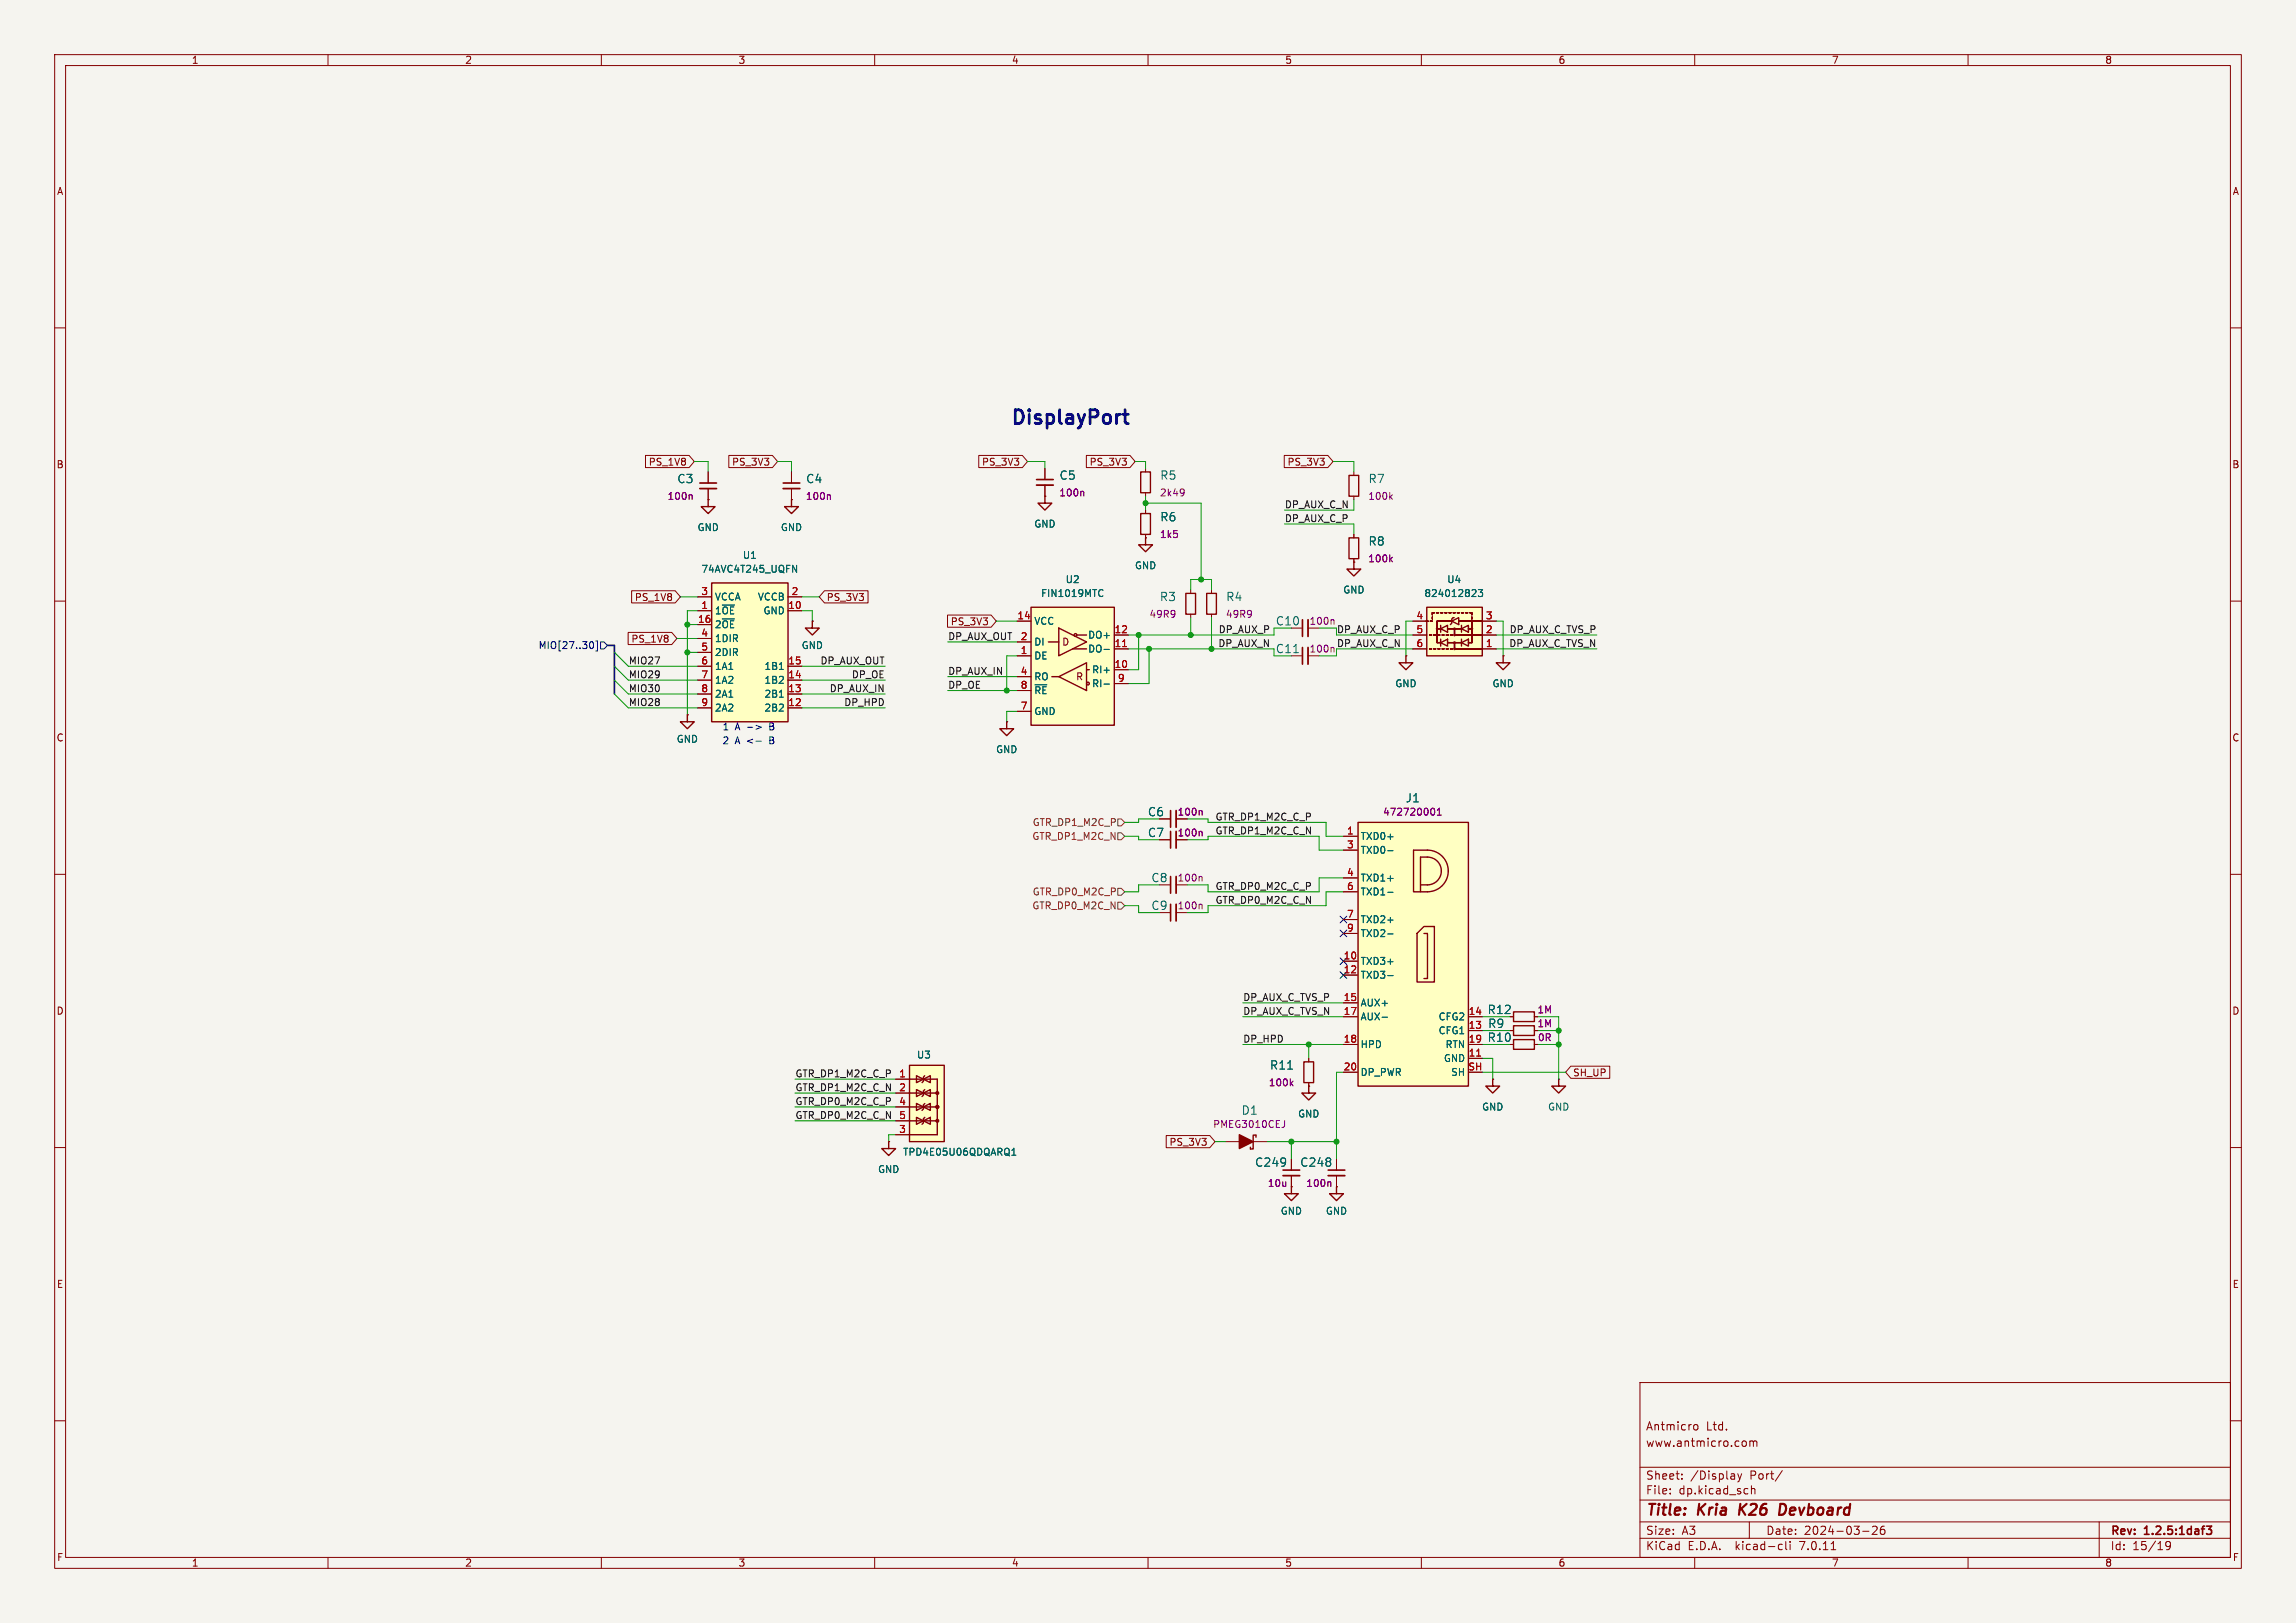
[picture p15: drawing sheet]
<svg xmlns="http://www.w3.org/2000/svg" width="420mm" height="297mm" viewBox="0 0 420 297" stroke-linecap="round" stroke-linejoin="round" font-family="sans-serif">
<defs><g id="words">
<text font-size="3.5" fill="#0000c2" x="184.8" y="77.9">DisplayPort</text>
<g font-size="2.8" fill="#840000">
<text x="301" y="277.9">Title:</text>
<text x="310.6" y="277.9">Kria</text>
<text x="319" y="277.9">K26</text>
<text x="327.1" y="277.9">Devboard</text>
</g>
<g font-size="2.1" fill="#006464">
<text x="123.8" y="88.6">C3</text>
<text x="147.4" y="88.6">C4</text>
<text x="193.7" y="88">C5</text>
<text x="212.1" y="88">R5</text>
<text x="250.2" y="88.6">R7</text>
<text x="212.1" y="95.6">R6</text>
<text x="250.2" y="100.1">R8</text>
<text x="212.1" y="110.2">R3</text>
<text x="224.2" y="110.2">R4</text>
<text x="209.9" y="149.6">C6</text>
<text x="257.1" y="147">J1</text>
<text x="209.9" y="153.4">C7</text>
<text x="210.5" y="161.6">C8</text>
<text x="210.5" y="166.7">C9</text>
<text x="272" y="185.8">R12</text>
<text x="272" y="190.9">R10</text>
<text x="272.1" y="188.3">R9</text>
<text x="232.2" y="195.9">R11</text>
<text x="227" y="204.2">D1</text>
<text x="229.5" y="213.7">C249</text>
<text x="237.8" y="213.7">C248</text>
</g>
<g font-size="2.1" fill="#009600">
<text x="233.3" y="119.7">C11</text>
<text x="233.3" y="114.7">C10</text>
</g>
<g font-size="2.1" fill="#840000">
<text x="301" y="262">Antmicro</text>
<text x="312.1" y="262">Ltd.</text>
<text x="301" y="265">www.antmicro.com</text>
<text x="301" y="273.7">File:</text>
<text x="301" y="271">Sheet:</text>
<text x="307.1" y="273.7">dp.kicad_sch</text>
<text x="309.2" y="271">/Display</text>
<text x="320.2" y="271">Port/</text>
<text x="301" y="281.1">Size:</text>
<text x="307.6" y="281.1">A3</text>
<text x="323" y="281.1">Date:</text>
<text x="330" y="281.1">2024-03-26</text>
<text x="386" y="281.3">Rev:</text>
<text x="392.4" y="281.3">1.2.5:1daf3</text>
<text x="301" y="283.9">KiCad</text>
<text x="308.7" y="283.9">E.D.A.</text>
<text x="317.6" y="283.9">kicad-cli</text>
<text x="329.5" y="283.9">7.0.11</text>
<text x="386" y="283.9">Id:</text>
<text x="390.1" y="283.9">15/19</text>
</g>
<g font-size="1.8" fill="#840000">
<text x="35" y="11.9">1</text>
<text x="85" y="11.9">2</text>
<text x="135" y="11.9">3</text>
<text x="185" y="11.9">4</text>
<text x="235" y="11.9">5</text>
<text x="285" y="11.9">6</text>
<text x="335" y="11.9">7</text>
<text x="385" y="11.9">8</text>
<text x="10.3" y="35.9">A</text>
<text x="408.3" y="35.9">A</text>
<text x="10.3" y="85.9">B</text>
<text x="118.6" y="85.4">PS_1V8</text>
<text x="133.8" y="85.4">PS_3V3</text>
<text x="179.5" y="85.4">PS_3V3</text>
<text x="199.2" y="85.4">PS_3V3</text>
<text x="235.4" y="85.4">PS_3V3</text>
<text x="408.2" y="85.9">B</text>
<text x="116" y="110.2">PS_1V8</text>
<text x="151.1" y="110.2">PS_3V3</text>
<text x="115.4" y="117.8">PS_1V8</text>
<text x="173.8" y="114.6">PS_3V3</text>
<text x="194.2" y="118.3">D</text>
<text x="196.8" y="124.7">R</text>
<text x="10.3" y="135.9">C</text>
<text x="408.2" y="135.9">C</text>
<text x="215.3" y="149.5">100n</text>
<text x="215.3" y="153.3">100n</text>
<text x="10.3" y="185.9">D</text>
<text x="408.2" y="185.9">D</text>
<text x="287.7" y="197.2">SH_UP</text>
<text x="213.8" y="209.9">PS_3V3</text>
<text x="10.3" y="235.9">E</text>
<text x="408.3" y="235.9">E</text>
<text x="10.3" y="285.9">F</text>
<text x="35" y="286.9">1</text>
<text x="85" y="286.9">2</text>
<text x="135" y="286.9">3</text>
<text x="185" y="286.9">4</text>
<text x="235" y="286.9">5</text>
<text x="285" y="286.9">6</text>
<text x="335" y="286.9">7</text>
<text x="385" y="286.9">8</text>
<text x="408.3" y="285.9">F</text>
</g>
<g font-size="1.8" fill="#840084">
<text x="122" y="91.7">100n</text>
<text x="147.3" y="91.7">100n</text>
<text x="193.7" y="91">100n</text>
<text x="212.1" y="91">2k49</text>
<text x="250.2" y="91.7">100k</text>
<text x="212.1" y="98.6">1k5</text>
<text x="250.2" y="103.1">100k</text>
<text x="210.2" y="113.3">49R9</text>
<text x="224.2" y="113.3">49R9</text>
<text x="239.4" y="119.6">100n</text>
<text x="239.4" y="114.5">100n</text>
<text x="252.9" y="149.5">472720001</text>
<text x="215.3" y="161.5">100n</text>
<text x="215.3" y="166.6">100n</text>
<text x="281.1" y="185.6">1M</text>
<text x="281.1" y="188.2">1M</text>
<text x="281.2" y="190.7">0R</text>
<text x="232" y="199">100k</text>
<text x="221.8" y="206.6">PMEG3010CEJ</text>
<text x="231.8" y="217.4">10u</text>
<text x="238.9" y="217.4">100n</text>
</g>
<g font-size="1.8" fill="#0f0f0f">
<text x="234.9" y="93.1">DP_AUX_C_N</text>
<text x="234.9" y="95.6">DP_AUX_C_P</text>
<text x="173.4" y="117.2">DP_AUX_OUT</text>
<text x="222.8" y="118.5">DP_AUX_N</text>
<text x="222.8" y="115.9">DP_AUX_P</text>
<text x="244.5" y="118.5">DP_AUX_C_N</text>
<text x="276" y="118.5">DP_AUX_C_TVS_N</text>
<text x="276.1" y="115.9">DP_AUX_C_TVS_P</text>
<text x="114.9" y="124.2">MIO29</text>
<text x="114.9" y="121.7">MIO27</text>
<text x="150" y="121.7">DP_AUX_OUT</text>
<text x="155.7" y="124.2">DP_OE</text>
<text x="173.4" y="123.6">DP_AUX_IN</text>
<text x="114.9" y="126.7">MIO30</text>
<text x="114.9" y="129.3">MIO28</text>
<text x="151.7" y="126.7">DP_AUX_IN</text>
<text x="154.3" y="129.3">DP_HPD</text>
<text x="173.4" y="126.1">DP_OE</text>
<text x="222.2" y="150.2">GTR_DP1_M2C_C_P</text>
<text x="222.2" y="152.8">GTR_DP1_M2C_C_N</text>
<text x="222.2" y="162.9">GTR_DP0_M2C_C_P</text>
<text x="222.2" y="165.5">GTR_DP0_M2C_C_N</text>
<text x="227.3" y="185.8">DP_AUX_C_TVS_N</text>
<text x="227.3" y="183.3">DP_AUX_C_TVS_P</text>
<text x="227.3" y="190.9">DP_HPD</text>
<text x="145.4" y="197.2">GTR_DP1_M2C_C_P</text>
<text x="145.4" y="202.3">GTR_DP0_M2C_C_P</text>
<text x="145.4" y="199.8">GTR_DP1_M2C_C_N</text>
<text x="145.4" y="204.8">GTR_DP0_M2C_C_N</text>
</g>
<g font-size="1.8" fill="#006464">
<text x="127.5" y="97.4">GND</text>
<text x="142.7" y="97.4">GND</text>
<text x="189.1" y="96.7">GND</text>
<text x="128.2" y="105">74AVC4T245_UQFN</text>
<text x="135.8" y="102.5">U1</text>
<text x="194.8" y="106.9">U2</text>
<text x="207.5" y="104.4">GND</text>
<text x="264.6" y="106.9">U4</text>
<text x="130.7" y="112.6">1~{OE}</text>
<text x="130.7" y="110.1">VCCA</text>
<text x="138.5" y="110.1">VCCB</text>
<text x="139.6" y="112.6">GND</text>
<text x="190.3" y="109.4">FIN1019MTC</text>
<text x="245.6" y="108.8">GND</text>
<text x="260.5" y="109.4">824012823</text>
<text x="130.7" y="115.2">2~{OE}</text>
<text x="130.7" y="117.7">1DIR</text>
<text x="146.6" y="119">GND</text>
<text x="189.1" y="114.5">VCC</text>
<text x="189.1" y="118.3">DI</text>
<text x="199" y="119.6">DO-</text>
<text x="199" y="117.1">DO+</text>
<text x="130.7" y="120.2">2DIR</text>
<text x="130.7" y="122.8">1A1</text>
<text x="130.7" y="125.3">1A2</text>
<text x="139.7" y="125.3">1B2</text>
<text x="139.7" y="122.8">1B1</text>
<text x="189.1" y="120.9">DE</text>
<text x="189.1" y="124.7">RO</text>
<text x="199.7" y="123.4">RI+</text>
<text x="199.7" y="126">RI-</text>
<text x="255.1" y="126">GND</text>
<text x="272.9" y="126">GND</text>
<text x="130.7" y="127.9">2A1</text>
<text x="130.7" y="130.4">2A2</text>
<text x="139.7" y="130.4">2B2</text>
<text x="139.7" y="127.9">2B1</text>
<text x="189.1" y="131">GND</text>
<text x="189.1" y="127.2">~{RE}</text>
<text x="123.7" y="136.1">GND</text>
<text x="182.1" y="138">GND</text>
<text x="248.8" y="153.9">TXD0+</text>
<text x="248.8" y="156.4">TXD0-</text>
<text x="248.8" y="161.5">TXD1+</text>
<text x="248.8" y="164.1">TXD1-</text>
<text x="248.8" y="169.1">TXD2+</text>
<text x="248.8" y="171.7">TXD2-</text>
<text x="248.8" y="176.8">TXD3+</text>
<text x="248.8" y="179.3">TXD3-</text>
<text x="248.8" y="184.4">AUX+</text>
<text x="248.8" y="186.9">AUX-</text>
<text x="248.8" y="192">HPD</text>
<text x="263.1" y="189.5">CFG1</text>
<text x="263.1" y="186.9">CFG2</text>
<text x="264.3" y="192">RTN</text>
<text x="167.6" y="193.9">U3</text>
<text x="248.8" y="197.1">DP_PWR</text>
<text x="264" y="194.5">GND</text>
<text x="265.4" y="197.1">SH</text>
<text x="271" y="203.4">GND</text>
<text x="283.1" y="203.4">GND</text>
<text x="237.4" y="204.7">GND</text>
<text x="160.5" y="214.9">GND</text>
<text x="165.1" y="211.7">TPD4E05U06QDQARQ1</text>
<text x="234.2" y="222.5">GND</text>
<text x="242.4" y="222.5">GND</text>
</g>
<g font-size="1.8" fill="#a90000">
<text x="128.2" y="111.5">1</text>
<text x="128.2" y="109">3</text>
<text x="144.1" y="111.5">10</text>
<text x="144.7" y="109">2</text>
<text x="186" y="113.4">14</text>
<text x="259" y="113.4">4</text>
<text x="271.7" y="113.4">3</text>
<text x="127.6" y="114">16</text>
<text x="128.2" y="116.6">4</text>
<text x="128.2" y="119.1">5</text>
<text x="186.6" y="119.8">1</text>
<text x="186.6" y="117.2">2</text>
<text x="203.8" y="118.5">11</text>
<text x="203.8" y="116">12</text>
<text x="259" y="116">5</text>
<text x="259" y="118.5">6</text>
<text x="271.7" y="118.5">1</text>
<text x="271.7" y="116">2</text>
<text x="128.2" y="121.7">6</text>
<text x="128.2" y="124.2">7</text>
<text x="144.1" y="124.2">14</text>
<text x="144.1" y="121.7">15</text>
<text x="186.6" y="123.6">4</text>
<text x="203.8" y="122.3">10</text>
<text x="204.4" y="124.8">9</text>
<text x="128.2" y="126.7">8</text>
<text x="128.2" y="129.3">9</text>
<text x="144.1" y="129.3">12</text>
<text x="144.1" y="126.7">13</text>
<text x="186.6" y="129.9">7</text>
<text x="186.6" y="126.1">8</text>
<text x="246.3" y="152.8">1</text>
<text x="246.3" y="155.3">3</text>
<text x="246.3" y="160.4">4</text>
<text x="246.3" y="162.9">6</text>
<text x="246.3" y="168">7</text>
<text x="246.3" y="170.6">9</text>
<text x="245.7" y="175.6">10</text>
<text x="245.7" y="178.2">12</text>
<text x="245.7" y="183.3">15</text>
<text x="245.7" y="185.8">17</text>
<text x="268.6" y="185.8">14</text>
<text x="245.7" y="190.9">18</text>
<text x="268.6" y="188.3">13</text>
<text x="268.6" y="190.9">19</text>
<text x="164.4" y="197.2">1</text>
<text x="245.7" y="196">20</text>
<text x="268.5" y="196">SH</text>
<text x="268.6" y="193.4">11</text>
<text x="164.4" y="199.8">2</text>
<text x="164.4" y="202.3">4</text>
<text x="164.4" y="207.4">3</text>
<text x="164.4" y="204.9">5</text>
</g>
<text font-size="1.8" fill="#000084" x="98.4" y="119">MIO[27..30]</text>
<text font-size="1.8" fill="#009600" x="244.5" y="115.9">DP_AUX_C_P</text>
<g font-size="1.8" fill="#0000c2">
<text x="132.1" y="136.3">2</text>
<text x="132.1" y="133.7">1</text>
<text x="134.5" y="136.3">A &lt;-</text>
<text x="134.5" y="133.7">A -&gt;</text>
<text x="141" y="136.3">B</text>
<text x="141" y="133.7">B</text>
</g>
<g font-size="1.8" fill="#725600">
<text x="188.7" y="153.9">GTR_DP1_M2C_N</text>
<text x="188.8" y="151.4">GTR_DP1_M2C_P</text>
<text x="188.7" y="166.6">GTR_DP0_M2C_N</text>
<text x="188.8" y="164.1">GTR_DP0_M2C_P</text>
</g>
</g></defs>
<path d="M0 0h420v297h-420z" fill="#f5f4ef" stroke="#f5f4ef" stroke-width=".18"/>
<g fill="none" stroke="#840000" stroke-width=".18">
<path d="M10 10h400v277h-400zM12 12h396v273h-396zM60 10v2M110 10v2M160 10v2M210 10v2M260 10v2M310 10v2M360 10v2M10 60h2M408 60h2M129.5 91.4h.1"/>
<path d="M129.5 86.4v2M129.5 89.4v2M191.1 90.8h.1M209.5 98.4h.1M209.5 85.7v.7M209.5 90.2v.6M209.5 93.3v.7M209.5 97.8v.6M10 110h2M217.8 108v.6M217.8 112.4v.6M221.6 108v.6"/>
<path d="M221.6 112.4v.6M408 110h2M236.2 120h2.1M10 160h2M212.1 149.9h2M212.1 153.7h2M408 160h2M212.1 161.9h2M212.1 167h2M239.4 198.8h.1M239.4 193.7v.6M239.4 198.1v.7"/>
<path d="M273 197.5h.1M276.2 191.1h.7M276.2 186.1h.7M276.2 188.6h.7M280.7 191.1h.6M280.7 186.1h.6M280.7 188.6h.6M10 210h2M236.2 217.2h.1M236.2 212.1v2M236.2 215.1v2.1M244.5 217.2h.1"/>
<path d="M244.5 212.1v2M244.5 215.1v2.1M408 210h2M10 260h2M300 253h108v32h-108zM408 260h2M300 278.5h108M300 274.5h108M300 268.5h108M305.5 273.2v.2M305.5 272.5v.1M307.7 270.5v.2"/>
<path d="M307.7 269.8v.1M309.9 260.8l.4-.1 .3 .3v.4l-.2 .2-.3 .1-.2-.2M317.9 269.7l.3 1M318.2 270.7l-.3 .5M318.6 269.7l-.4 1M319.2 263.7l.2 .3v.4l-.2 .3M320 278.5v3M320.1 263.8l.4-.1 .2 .2M320.1 263.7v1M320.4 271.9v1.5M320.4 272.5l.2-.1 .3 .1 .1 .9M320.7 263.9l.2-.2 .4 .1 .1 .9"/>
<path d="M320.7 263.9v.8M326 269.1l-1.3 1.9M342.5 279.4l.6-.1 .2 .1 .1 .3-1 1.1h1M344.7 279.3a.59 .59 0 0 0-.8 .6v.6l.2 .2 .4 .1 .2-.2 .1-.5-.1-.2h-.5l-.3 .2M384 278.5v6.5M60 285v2M110 285v2M160 285v2M210 285v2M260 285v2M300 281.5h108M310 285v2"/>
<path d="M325.6 282.6l.4 .1M326 283.5l-.4 .1M326.7 282.1v1.3l.2 .2M327.4 282.1v.1M327.4 282.6v1M334.9 283.6h.9M340.7 280.2h1.2M360 285v2M397 282.7l-.3 .3h-.3l-.2-.3 .1-.5 .4-.1 .2 .1a.99 .99 0 0 1-.3 1.4h-.3"/>
</g>
<path d="M128 88.4h3.1M238.3 118.5v3M214.1 148.3v3.1M214.1 152.1v3.1M214.1 160.4v3M214.1 165.5v3M234.7 214.1h3M243 214.1h3M403.6 279.3h.9l-.5 .6 .5 .1v.6l-.2 .2-.6-.1" fill="none" stroke="#840000" stroke-width=".3"/>
<path d="M318.3 275.2l-.2 2M319.5 275.2l-1.3 1.1M326.4 275.3l-.7-.1-.3 2h.5l.5-.3" fill="none" stroke="#840000" stroke-width=".4"/>
<g fill="none" stroke="#840000" stroke-width=".25">
<path d="M129.5 91.4v1.3h1.3l-1.3 1.3-1.2-1.3h1.2M191.1 90.8v1.3h-1.2l1.2 1.2 1.3-1.2h-1.3M208.7 86.4h1.7v3.8h-1.7zM208.7 94h1.7v3.8h-1.7zM209.5 98.4v1.3h1.3l-1.3 1.3-1.2-1.3h1.2M216.9 108.6h1.8v3.8h-1.8zM220.7 108.6h1.8v3.8h-1.8zM238.5 194.3h1.8v3.8h-1.8zM239.4 198.8v1.2h-1.3l1.3 1.3 1.3-1.3h-1.3M273 197.5v1.3h1.3l-1.3 1.2-1.2-1.2h1.2M276.9 190.2h3.8v1.8h-3.8zM276.9 185.2h3.8v1.7h-3.8z"/>
<path d="M276.9 187.7h3.8v1.8h-3.8zM236.2 217.2v1.2h-1.3l1.3 1.3 1.3-1.3h-1.3M244.5 217.2v1.2h-1.3l1.3 1.3 1.2-1.3h-1.2"/>
</g>
<path d="M126.4 90.5l.2 .2v.7M216.4 89.5l.2 .2v.5l-.2 .4M216.6 90l-.2 .3M243.8 118.5l.2 .2v.6M219.7 148.3l.2 .2v.7M219.7 152.1l.2 .2v.7M219.7 160.4l.2 .2v.6M219.7 165.5l.2 .1v.7M236.2 198.2l.3 .5M236.5 197.9l-.5 .4M243.3 216.3l.1 .1v.7" fill="none" stroke="#840084" stroke-width=".18"/>
<path d="M128 89.4h3.1M239.3 118.5v3M215.1 148.3v3.1M215.1 152.1v3.1M215.1 160.4v3M215.1 165.5v3M234.7 215.1h3M243 215.1h3" fill="none" stroke="#840000" stroke-width=".33"/>
<path d="M258.6 155.6h2.5M259.8 156.8v6.4" fill="none" stroke="#ffffc2" stroke-width=".18"/>
<g fill="#ffffc2">
<path d="M259.8 161.9h1.3z"/>
<path d="M259.8 156.8h1.3z"/>
<path d="M258.6 155.6l2.5 7.6h-2.5z"/>
<path d="M260.5 170.8h.6v8.3h-.6z"/>
<path d="M259.2 170.8l1.3-1.3h1.9v10.2h-3.2z"/>
</g>
<g fill="#ffffc2" stroke="#ffffc2" stroke-width=".18">
<path d="M248.4 150.5h20.2v48.3h-20.2z"/>
<path d="M261.1 159.4h3.8a3.8 3.8 0 0 1-3.8 3.8z"/>
<path d="M261.1 159.4h2.6a2.54 2.54 0 0 1-2.6 2.5z"/>
<path d="M261.1 156.8a2.54 2.54 0 0 1 2.6 2.6h-2.6z"/>
<path d="M261.1 155.6a3.8 3.8 0 0 1 3.8 3.8h-3.8z"/>
</g>
<path d="M248.4 150.5h20.2v48.3h-20.2zM258.6 155.6h2.5a3.8 3.8 0 0 1 3.8 3.8 3.8 3.8 0 0 1-3.8 3.8h-2.5zM259.2 170.8l1.3-1.3h1.9v10.2h-3.2zM259.8 161.9h1.3a2.54 2.54 0 0 0 2.6-2.5 2.54 2.54 0 0 0-2.6-2.6h-1.3v6.4M260.5 170.8h.6v8.3h-.6M285.1 197.5v1.3h1.3l-1.3 1.2-1.3-1.2h1.3" fill="none" stroke="#840000" stroke-width=".25"/>
<g fill="none" stroke="#840000" stroke-width=".18">
<path d="M245.7 153h2.6M245.7 155.6h2.6M245.7 175.9h2.6M245.7 178.4h2.6M245.7 160.7h2.6M245.7 163.2h2.6M245.7 168.3h2.6M245.7 170.8h2.6M245.7 186.1h2.6M245.7 183.5h2.6M245.7 191.1h2.6M245.7 196.2h2.6"/>
<path d="M268.6 193.7h2.5M268.6 188.6h2.5M268.6 186.1h2.5M268.6 191.1h2.5M285.1 197.5h.1"/>
</g>
<path d="M270.1 193.3h.7" fill="none" stroke="#a90000" stroke-width=".18"/>
<path d="M253.9 155.7h.9M253.9 178.5h.9M253.9 163.3h.9M253.9 170.9h.9M252.8 186.2h1" fill="none" stroke="#006464" stroke-width=".18"/>
<path d="M262 147.9a.68 .68 0 0 1 .5 .6 .68 .68 0 0 1-.5 .7M262.9 149.2h.7M262.9 148.3l.4-.4v1.3" fill="none" stroke="#840084" stroke-width=".18"/>
<path d="M166.4 197.5h5v10.1h-5M166.4 205.1h5M166.4 202.6h5M166.4 200h5" fill="none" stroke="#ffffc2" stroke-width=".18"/>
<g fill="#ffffc2">
<path d="M169.2 204.5l-.3 .2v.8l-.2 .2z"/>
<path d="M168.9 202.2l.3-.3-.5 1.3 .2-.3z"/>
<path d="M169.2 199.4l-.3 .2v.8l-.2 .3z"/>
<path d="M168.9 197.1l.3-.2-.5 1.2 .2-.2z"/>
<path d="M167.6 204.5l1.3 .6-1.3 .6z"/>
<path d="M167.6 201.9l1.3 .7-1.3 .6z"/>
<path d="M168.9 202.6l1.3-.7v1.3z"/>
<path d="M167.6 199.4l1.3 .6-1.3 .7z"/>
<path d="M168.9 200l1.3-.6v1.3z"/>
<path d="M167.6 196.9l1.3 .6-1.3 .6z"/>
<path d="M168.9 197.5l1.3-.6v1.2z"/>
<path d="M168.9 205.1l1.3-.6v1.2z"/>
</g>
<g fill="#ffffc2" stroke="#ffffc2" stroke-width=".18">
<path d="M166.4 194.9h6.3v14h-6.3z"/>
<circle cx="171.4" cy="205.1" r=".25"/>
<circle cx="171.4" cy="202.6" r=".25"/>
<circle cx="171.4" cy="200" r=".25"/>
</g>
<g fill="none" stroke="#840000" stroke-width=".25">
<path d="M246.8 98.4h1.7v3.8h-1.7zM184.1 132.1v1.3h1.3l-1.3 1.2-1.2-1.2h1.2M166.4 194.9h6.3v14h-6.3zM166.4 197.5h5v10.1h-5M167.6 199.4l1.3 .6-1.3 .7zM167.6 196.9l1.3 .6-1.3 .6zM168.9 197.5l1.3-.6v1.2zM169.2 199.4l-.3 .2v.8l-.2 .3M169.2 196.9l-.3 .2v.8l-.2 .2M166.4 205.1h5M166.4 202.6h5M166.4 200h5"/>
<path d="M167.6 204.5l1.3 .6-1.3 .6zM167.6 201.9l1.3 .7-1.3 .6zM168.9 202.6l1.3-.7v1.3zM168.9 200l1.3-.6v1.3zM168.9 205.1l1.3-.6v1.2zM169.2 204.5l-.3 .2v.8l-.2 .2M169.2 201.9l-.3 .3v.7l-.2 .3"/>
<circle cx="171.4" cy="205.1" r=".25"/>
<circle cx="171.4" cy="202.6" r=".25"/>
<circle cx="171.4" cy="200" r=".25"/>
</g>
<path d="M247.6 97.8v.6M247.6 102.2v.7M184.1 132.1h.1M163.8 197.5h2.6M163.8 200h2.6M163.8 207.6h2.6M163.8 202.6h2.6M163.8 205.1h2.6" fill="none" stroke="#840000" stroke-width=".18"/>
<path d="M185.1 211.4h.7M185.1 210.5l.4-.4v1.3" fill="none" stroke="#006464" stroke-width=".18"/>
<path d="M254.3 102.3l.4 .5M254.7 102l-.5 .5" fill="none" stroke="#840084" stroke-width=".18"/>
<g fill="#ffffc2">
<path d="M267.3 114.4v1.3z"/>
<path d="M267.3 117v1.2z"/>
<path d="M263.5 114.4v1.3z"/>
<path d="M263.5 117v1.2z"/>
<path d="M267.3 115.1l1.3-.7v1.3z"/>
<path d="M267.3 117.6l1.3-.6v1.2z"/>
<path d="M265.6 113.7l1.2-.7v1.3z"/>
<path d="M265.8 113l-.2 .3v.7l-.3 .3z"/>
<path d="M263.5 115.1l1.3-.7v1.3z"/>
<path d="M263.5 117.6l1.3-.6v1.2z"/>
</g>
<g fill="#ffffc2" stroke="#ffffc2" stroke-width=".18">
<path d="M269.2 113.7h1.9z"/>
<path d="M266.1 116.2h5z"/>
<path d="M266.1 118.7h5z"/>
<path d="M261 111.1h10.1v8.9h-10.1z"/>
<path d="M269.2 112.1v.4z"/>
<path d="M268.9 112.1h.3z"/>
<path d="M269.2 112.9v.4z"/>
<path d="M266.8 113.7h2.4z"/>
<path d="M269.2 113.7v1.4z"/>
<path d="M268.6 115.1h.6z"/>
<path d="M269.2 115.1v2.5z"/>
<path d="M268.6 117.6h.6z"/>
<path d="M268.1 112.1h.4z"/>
<path d="M267.3 112.1h.4z"/>
<path d="M264.8 115.1h2.5z"/>
<path d="M266.1 117.6h1.2z"/>
<path d="M266.6 112.1h.4z"/>
<path d="M265.8 112.1h.4z"/>
<path d="M266.1 115.1v1.1z"/>
<path d="M264.8 117.6h1.3z"/>
<path d="M266.1 117.7v1z"/>
<path d="M265.3 116.2h.4z"/>
<path d="M265.3 118.7h.4z"/>
<path d="M263.1 113.7h2.5z"/>
<path d="M265 112.1h.4z"/>
<path d="M264.5 116.2h.4z"/>
<path d="M264.5 118.7h.4z"/>
<path d="M264.3 112.1h.4z"/>
<path d="M263.8 116.2h.4z"/>
<path d="M263.8 118.7h.4z"/>
<path d="M263.5 112.1h.4z"/>
<path d="M262.9 115.1h.6z"/>
<path d="M262.9 117.6h.6z"/>
<path d="M263 116.2h.4z"/>
<path d="M263 118.7h.4z"/>
<path d="M262.8 112.1h.3z"/>
<path d="M262.9 113.7h.2z"/>
<path d="M262.9 113.7v1.4z"/>
<path d="M262.9 115.1v2.5z"/>
<path d="M262.3 116.2h.3z"/>
<path d="M262.3 118.7h.3z"/>
<path d="M262 112.1h.4z"/>
<path d="M262 112.1v.4z"/>
<path d="M262 112.9v.4z"/>
<path d="M261.6 113.7h.4z"/>
<path d="M261.5 116.2h.4z"/>
<path d="M261.5 118.7h.4z"/>
<path d="M260.9 113.7h.3z"/>
<path d="M130.2 106.7h13.9v25.4h-13.9z"/>
<circle cx="269.2" cy="113.7" r=".13"/>
<circle cx="269.2" cy="115.1" r=".13"/>
<circle cx="266.1" cy="115.1" r=".13"/>
<circle cx="266.1" cy="116.2" r=".13"/>
<circle cx="266.1" cy="117.6" r=".13"/>
<circle cx="266.1" cy="118.7" r=".13"/>
<circle cx="262.9" cy="115.1" r=".13"/>
</g>
<g fill="none" stroke="#840000" stroke-width=".25">
<path d="M144.8 91.4v1.3h1.2l-1.2 1.3-1.3-1.3h1.3M246.8 87h1.7v3.8h-1.7zM130.2 106.7h13.9v25.4h-13.9zM148.6 113.7v1.2h1.3l-1.3 1.3-1.3-1.3h1.3M247.6 102.9v1.2h1.3l-1.3 1.3-1.2-1.3h1.2M260.9 113.7h.3zM261 111.1h10.1v8.9h-10.1zM261.5 116.2h.4zM261.5 118.7h.4zM261.6 113.7h.4zM262 112.1h.4zM262 112.1v.4z"/>
<path d="M262 112.9v.4zM262.3 116.2h.3zM262.3 118.7h.3zM262.8 112.1h.3zM262.9 115.1h.6zM262.9 117.6h.6zM262.9 113.7h.2zM262.9 113.7v1.4zM262.9 115.1v2.5zM263 116.2h.4zM263 118.7h.4zM263.1 113.7h2.5z"/>
<path d="M263.5 115.1l1.3-.7v1.3zM263.5 117.6l1.3-.6v1.2zM263.5 112.1h.4zM263.5 114.4v1.3M263.5 117v1.2M263.8 116.2h.4zM263.8 118.7h.4zM264.3 112.1h.4zM264.5 116.2h.4zM264.5 118.7h.4zM264.8 115.1h2.5zM264.8 117.6h1.3z"/>
<path d="M265 112.1h.4zM265.3 116.2h.4zM265.3 118.7h.4zM265.6 113.7l1.2-.7v1.3zM265.8 113h.1M265.8 113l-.2 .3v.7l-.3 .3M265.8 112.1h.4zM266.1 116.2h5zM266.1 118.7h5zM266.1 117.6h1.2zM266.1 115.1v1.1zM266.1 117.7v1z"/>
<path d="M266.6 112.1h.4zM266.8 113.7h2.4zM267.3 115.1l1.3-.7v1.3zM267.3 117.6l1.3-.6v1.2zM267.3 112.1h.4zM267.3 114.4v1.3M267.3 117v1.2M268.1 112.1h.4zM268.6 115.1h.6zM268.6 117.6h.6zM268.9 112.1h.3zM269.2 113.7h1.9z"/>
<path d="M269.2 112.1v.4zM269.2 112.9v.4zM269.2 113.7v1.4zM269.2 115.1v2.5zM125.7 130.8v1.3h1.3l-1.3 1.3-1.2-1.3h1.2M257.2 120v1.3h1.2l-1.2 1.3-1.3-1.3h1.3M275 120v1.3h1.2l-1.2 1.3-1.3-1.3h1.3M162.6 208.9v1.3h1.2l-1.2 1.3-1.3-1.3h1.3"/>
<circle cx="262.9" cy="115.1" r=".13"/>
<circle cx="266.1" cy="116.2" r=".13"/>
<circle cx="266.1" cy="115.1" r=".13"/>
<circle cx="266.1" cy="117.6" r=".13"/>
<circle cx="266.1" cy="118.7" r=".13"/>
<circle cx="269.2" cy="113.7" r=".13"/>
<circle cx="269.2" cy="115.1" r=".13"/>
</g>
<g fill="none" stroke="#840000" stroke-width=".18">
<path d="M144.8 91.4h.1M144.8 86.4v2M144.8 89.4v2M191.1 85.7v2.1M191.1 88.8v2M247.6 86.4v.6M247.6 90.8v.6M127.6 111.8h2.6M127.6 114.3h2.6M127.6 109.2h2.6M127.6 116.8h2.6M127.6 119.4h2.6"/>
<path d="M144.1 111.8h2.6M144.1 109.2h2.6M148.6 113.7h.1M236.2 114.9h2.1M247.6 102.9h.1M258.4 118.7h2.6M258.4 116.2h2.6M258.4 113.7h2.6M271.1 118.7h2.6M271.1 116.2h2.6M271.1 113.7h2.6M125.7 130.8h.1"/>
<path d="M127.6 129.5h2.6M127.6 127h2.6M127.6 124.5h2.6M127.6 121.9h2.6M144.1 129.5h2.6M144.1 127h2.6M144.1 124.5h2.6M144.1 121.9h2.6M257.2 120h.1M275 120h.1M162.6 208.9h.1"/>
</g>
<path d="M145 103.4l.7 1.3v-1.3M269.8 107.9l.2 .2-.1 .3-.7 .8h.8M270.4 107.9h.8l-.4 .5 .3 .1v.5l-.1 .2-.6-.2M142.6 127.6h.7M142.6 122.5h.7" fill="none" stroke="#006464" stroke-width=".18"/>
<path d="M143.3 88.4h3M189.6 87.8h3.1M238.3 113.4v3.1" fill="none" stroke="#840000" stroke-width=".3"/>
<path d="M143.3 89.4h3M189.6 88.8h3.1M239.3 113.4v3.1" fill="none" stroke="#840000" stroke-width=".33"/>
<path d="M151.7 90.5l.2 .2v.7M198.1 89.9l.1 .2v.7M254.3 90.9l.4 .5M254.7 90.5l-.5 .5M243.8 113.4l.2 .2v.6" fill="none" stroke="#840084" stroke-width=".18"/>
<g fill="#ffffc2">
<path d="M192.4 123.8h1.3z"/>
<path d="M191.8 117.5h1.9z"/>
</g>
<path d="M196.2 118.7h2.6" fill="none" stroke="#ffffc2" stroke-width=".18"/>
<g fill="#ffffc2">
<path d="M197 116.2h1.8z"/>
<path d="M198.8 122.6h.5z"/>
<path d="M193.7 114.9l5.1 2.6-5.1 2.5z"/>
<path d="M193.7 123.8l5.1-2.5v5.1z"/>
</g>
<g fill="#ffffc2" stroke="#ffffc2" stroke-width=".18">
<path d="M188.6 111.1h15.2v21.6h-15.2z"/>
<circle cx="196.7" cy="116.2" r=".25"/>
<circle cx="199" cy="125.1" r=".25"/>
</g>
<g fill="none" stroke="#840000" stroke-width=".25">
<path d="M188.6 111.1h15.2v21.6h-15.2zM191.8 117.5h1.9M193.7 114.9l5.1 2.6-5.1 2.5zM196.2 118.7h2.6M197 116.2h1.8M192.4 123.8h1.3M193.7 123.8l5.1-2.5v5.1zM198.8 122.6h.5M229.7 208.1v-.4h-.5v2.6h-.5v-.4"/>
<circle cx="196.7" cy="116.2" r=".25"/>
<circle cx="199" cy="125.1" r=".25"/>
</g>
<g fill="none" stroke="#840000" stroke-width=".18">
<path d="M118.1 83.3h7.9l1 1.2-1 1.1h-7.9zM129.5 91.4h.1M129.5 86.4v2M129.5 89.4v2M133.3 83.3h8l.9 1.2-.9 1.1h-8zM144.8 91.4h.1M144.8 86.4v2M144.8 89.4v2M179 83.3h8l1 1.2-1 1.1h-8zM191.1 90.8h.1M191.1 85.7v2.1M191.1 88.8v2"/>
<path d="M198.7 83.3h8l.9 1.2-.9 1.1h-8zM209.5 98.4h.1M209.5 93.3v.7M209.5 97.8v.6M234.9 83.3h8l.9 1.2-.9 1.1h-8zM247.6 97.8v.6M114.9 115.7h8l.9 1.1-.9 1.2h-8zM115.5 108.1h8l1 1.1-1 1.1h-8zM127.6 111.8h2.6M127.6 114.3h2.6M127.6 109.2h2.6M127.6 116.8h2.6"/>
<path d="M127.6 119.4h2.6M144.1 111.8h2.6M144.1 109.2h2.6M148.6 113.7h.1M150.8 108.1h8v2.2h-8l-.9-1.1zM173.3 112.6h8l.9 1.1-.9 1.1h-8zM186.1 113.7h2.5M186.1 117.5h2.5M203.8 118.7h2.6M203.8 116.2h2.6M247.6 102.9h.1M247.6 102.2v.7"/>
<path d="M258.4 118.7h2.6M258.4 116.2h2.6M258.4 113.7h2.6M271.1 118.7h2.6M271.1 116.2h2.6M271.1 113.7h2.6M125.7 130.8h.1M127.6 129.5h2.6M127.6 127h2.6M127.6 124.5h2.6M127.6 121.9h2.6M144.1 129.5h2.6"/>
<path d="M144.1 127h2.6M144.1 124.5h2.6M144.1 121.9h2.6M184.1 132.1h.1M186.1 120h2.5M186.1 123.8h2.5M186.1 130.2h2.5M186.1 126.4h2.5M203.8 122.6h2.6M203.8 125.1h2.6M257.2 120h.1M275 120h.1"/>
<path d="M212.1 153.7h2M212.1 149.9h2M245.7 153h2.6M245.7 155.6h2.6M245.7 175.9h2.6M245.7 178.4h2.6M245.7 160.7h2.6M245.7 163.2h2.6M245.7 168.3h2.6M245.7 170.8h2.6M163.8 197.5h2.6M239.4 198.8h.1"/>
<path d="M239.4 193.7v.6M239.4 198.1v.7M245.7 186.1h2.6M245.7 183.5h2.6M245.7 191.1h2.6M245.7 196.2h2.6M268.6 193.7h2.5M268.6 188.6h2.5M268.6 186.1h2.5M268.6 191.1h2.5M273 197.5h.1M276.2 188.6h.7"/>
<path d="M276.2 186.1h.7M276.2 191.1h.7M280.7 188.6h.6M280.7 186.1h.6M280.7 191.1h.6M287.3 195.1h7.2v2.2h-7.2l-.9-1.1zM162.6 208.9h.1M163.8 200h2.6M163.8 207.6h2.6M163.8 202.6h2.6M163.8 205.1h2.6M213.3 207.8h8l.9 1.1-.9 1.1h-8z"/>
<path d="M224.2 208.9h2.5M229.2 208.9h2.6M236.2 217.2h.1M236.2 212.1v2M236.2 215.1v2.1M244.5 217.2h.1M244.5 212.1v2M244.5 215.1v2.1"/>
</g>
<g fill="none" stroke="#006464" stroke-width=".18">
<path d="M145 103.4l.7 1.3v-1.3M201.4 107.9l.3 .1M201.7 109l-.3 .2M202 118.8h.9M269.8 107.9l.2 .2-.1 .3-.7 .8h.8M270.4 107.9h.8l-.4 .5 .3 .1v.5l-.1 .2-.6-.2M142.6 127.6h.7M142.6 122.5h.7M202 125.2h.9M253.9 155.7h.9M253.9 178.5h.9M253.9 163.3h.9"/>
<path d="M253.9 170.9h.9M252.8 186.2h1M185.1 211.4h.7M185.1 210.5l.4-.4v1.3"/>
</g>
<path d="M205.3 118.3h.8M270.1 193.3h.7" fill="none" stroke="#a90000" stroke-width=".18"/>
<path d="M226.7 207.6l2.5 1.3-2.5 1.3z" fill="#840000" stroke="#840000" stroke-width=".25"/>
<g fill="none" stroke="#840084" stroke-width=".18">
<path d="M126.4 90.5l.2 .2v.7M151.7 90.5l.2 .2v.7M198.1 89.9l.1 .2v.7M254.3 102.3l.4 .5M254.7 102l-.5 .5M219.7 152.1l.2 .2v.7M219.7 148.3l.2 .2v.7M262 147.9a.68 .68 0 0 1 .5 .6 .68 .68 0 0 1-.5 .7M262.9 149.2h.7M262.9 148.3l.4-.4v1.3M236.2 198.2l.3 .5M236.5 197.9l-.5 .4"/>
<path d="M235 205v1l-.4 .3M243.3 216.3l.1 .1v.7"/>
</g>
<path d="M108.1 117.4a.68 .68 0 0 1 .5 .7 .68 .68 0 0 1-.5 .6M109 117.3h.3v1.8h-.3M109.9 117.5h.6l.6 .6-.6 .6h-.6zM245.1 177.8l1.3 1.2M245.1 175.3l1.3 1.2M245.1 170.2l1.3 1.2M245.1 167.7l1.3 1.2M246.4 177.8l-1.3 1.2M246.4 175.3l-1.3 1.2M246.4 170.2l-1.3 1.2M246.4 167.7l-1.3 1.2" fill="none" stroke="#000084" stroke-width=".18"/>
<path d="M204.5 149.9h.6l.6 .6-.6 .6h-.6zM204.5 152.4h.6l.6 .6-.6 .7h-.6zM204.5 165.1h.6l.6 .6-.6 .7h-.6zM204.5 162.6h.6l.6 .6-.6 .6h-.6z" fill="none" stroke="#725600" stroke-width=".18"/>
<path d="M205.4 75.8h1M205.8 75v2.2l.1 .2 .5 .1" fill="none" stroke="#0000c2" stroke-width=".51"/>
<path d="M138.3 135.6h1M138.3 132.7l1 .4-1 .4" fill="none" stroke="#0000c2" stroke-width=".18"/>
<path d="M111.1 118.1h1.3v8.9" fill="none" stroke="#000084" stroke-width=".3"/>
<g fill="none" stroke="#009600" stroke-width=".18">
<path d="M127 84.5h2.5v1.9M142.2 84.5h2.6v1.9M188 84.5h3.1v1.2M207.6 84.5h1.9v1.2M209.5 90.8v2.5M209.5 92.1h10.2v13.9M234.9 95.9h12.7v1.9M243.8 84.5h3.8v1.9M247.6 91.4v1.9h-12.7M112.4 119.4l2.5 2.5h12.7M123.8 116.8h3.8M124.5 109.2h3.1"/>
<path d="M125.7 119.4h1.9M125.7 114.3h1.9M127.6 111.8h-1.9v19M146.7 111.8h1.9v1.9M146.7 109.2h3.2M173.4 117.5h12.7M182.2 113.7h3.9M206.4 118.7h26.6M208.3 116.2v6.4h-1.9M210.2 118.7v6.4h-3.8M217.8 108v-2h3.8v2M217.8 113v3.2"/>
<path d="M221.6 113v5.7M233 114.9v1.3h-26.6M241.3 114.9h3.2M244.5 116.2h13.9M258.4 118.7h-13.9v1.3h-3.2M258.4 113.7h-1.2v6.3M273.7 118.7h18.4M273.7 116.2h18.4M273.7 113.7h1.3v6.3M112.4 127l2.5 2.5h12.7M112.4 124.5l2.5 2.5h12.7M112.4 121.9l2.5 2.6h12.7"/>
<path d="M146.7 129.5h15.2M146.7 121.9h15.2M146.7 127h15.2M146.7 124.5h15.2M173.4 126.4h12.7M173.4 123.8h12.7M186.1 120h-2v6.4M186.1 130.2h-2v1.9M205.7 153h2.6v.7h3.8M212.1 149.9h-3.8v.6h-2.6M217.2 153.7h3.8v-.7h20.3v2.6h4.4M217.2 149.9h3.8v.6h21.6v2.5h3.1"/>
<path d="M205.7 165.7h2.6v1.3h3.8M212.1 161.9h-3.8v1.3h-2.6M245.7 160.7h-4.4v2.5h-20.3v-1.3h-3.8M245.7 163.2h-3.1v2.5h-21.6v1.3h-3.8M145.4 197.5h18.4M227.3 191.1h18.4M227.3 186.1h18.4M227.3 183.5h18.4M239.4 191.1v2.6M245.7 196.2h-1.2v15.9M271.1 191.1h5.1M271.1 196.2h15.3"/>
<path d="M271.1 186.1h5.1M271.1 188.6h5.1M271.1 193.7h1.9v3.8M281.3 191.1h3.8M281.3 186.1h3.8v11.4M281.3 188.6h3.8M145.4 205.1h18.4M145.4 200h18.4M145.4 202.6h18.4M163.8 207.6h-1.2v1.3M222.2 208.9h2M231.8 208.9h12.7"/>
<path d="M236.2 208.9v3.2"/>
</g>
<g fill="#009600" stroke="#009600" stroke-width=".18">
<circle cx="125.7" cy="119.4" r=".46"/>
<circle cx="125.7" cy="114.3" r=".46"/>
<circle cx="184.1" cy="126.4" r=".46"/>
<circle cx="285.1" cy="191.1" r=".46"/>
<circle cx="285.1" cy="188.6" r=".46"/>
<circle cx="219.7" cy="106" r=".46"/>
<circle cx="217.8" cy="116.2" r=".46"/>
<circle cx="208.3" cy="116.2" r=".46"/>
<circle cx="209.5" cy="92.1" r=".46"/>
<circle cx="210.2" cy="118.7" r=".46"/>
<circle cx="221.6" cy="118.7" r=".46"/>
<circle cx="239.4" cy="191.1" r=".46"/>
<circle cx="244.5" cy="208.9" r=".46"/>
<circle cx="236.2" cy="208.9" r=".46"/>
</g>
<use href="#words"/>
</svg>
